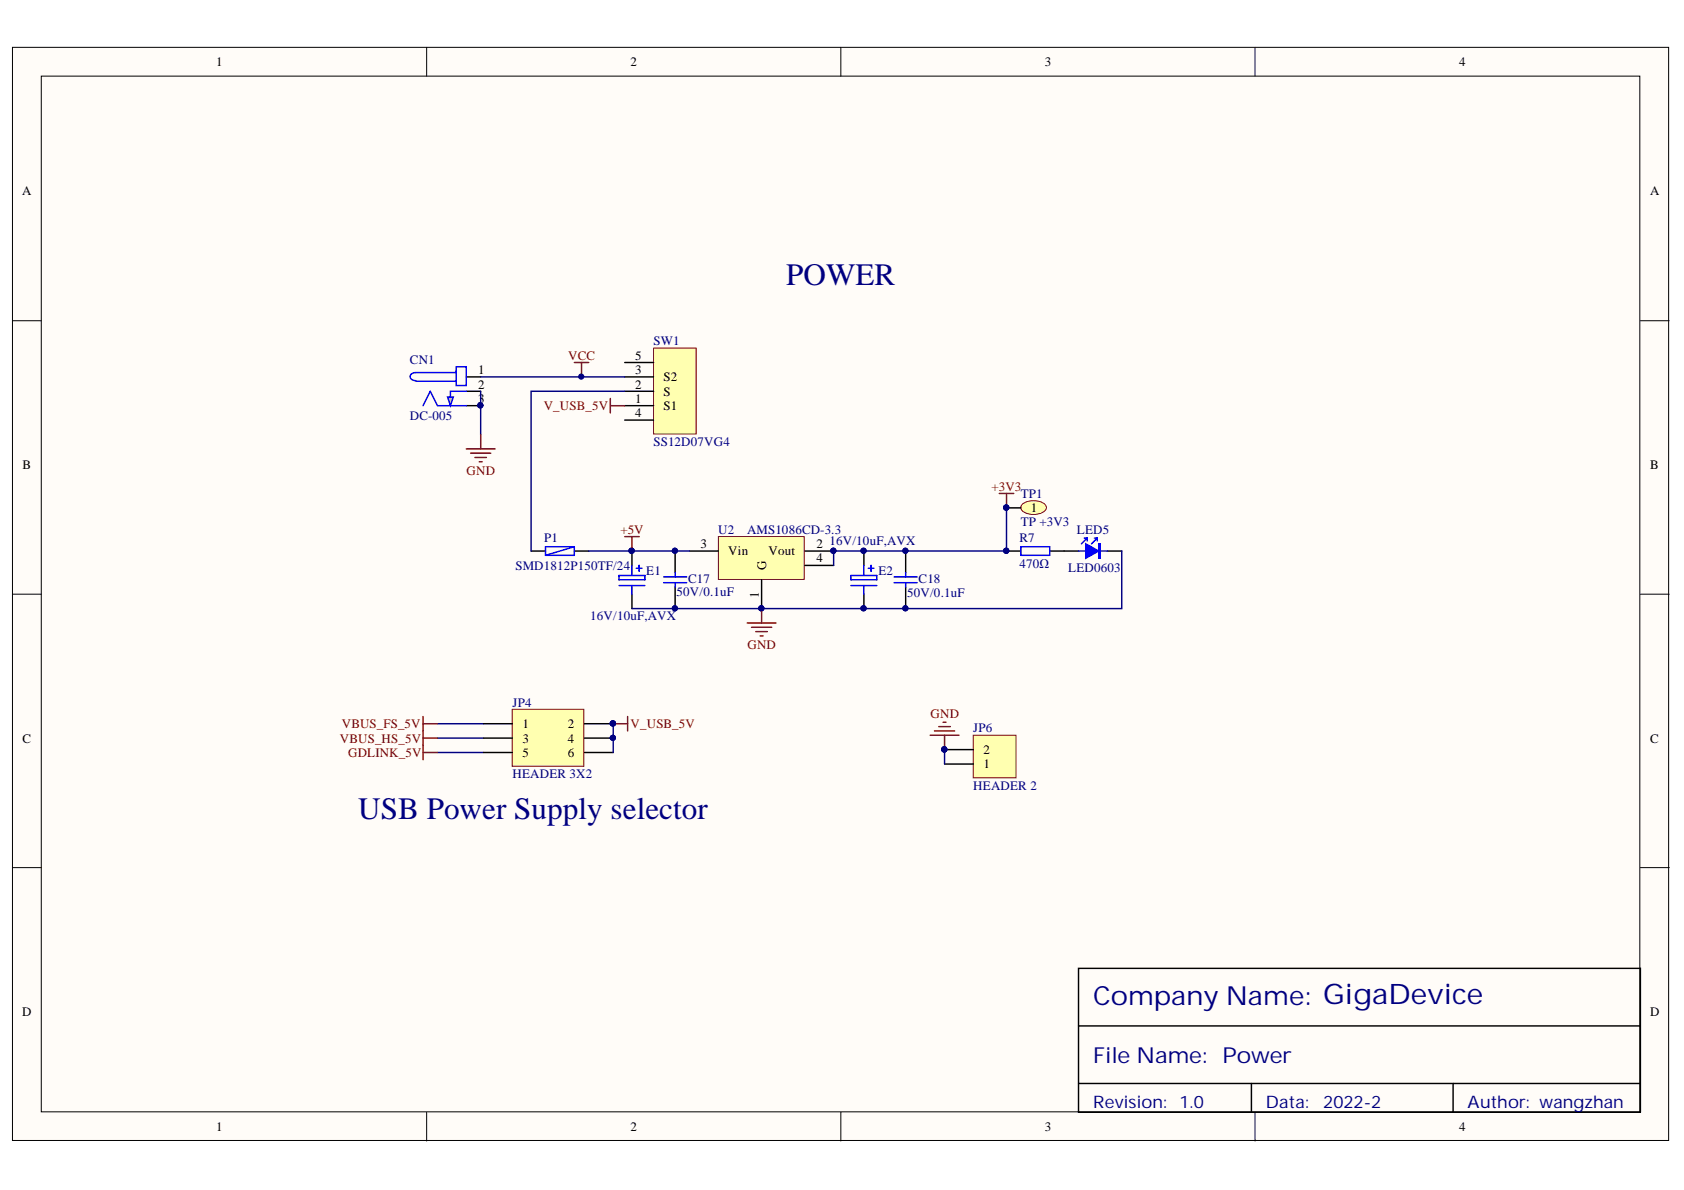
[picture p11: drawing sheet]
<svg xmlns="http://www.w3.org/2000/svg" width="297mm" height="210mm" viewBox="0 0 297 210" stroke-linecap="round" stroke-linejoin="round" font-family="sans-serif">
<defs><g id="words">
<g font-size="5.5" fill="#000080">
<text x="138.7" y="50.3">POWER</text>
<text x="63.2" y="144.5">USB Power Supply selector</text>
</g>
<text font-size="4.6" fill="#000080" x="192.8" y="177.2">Company Name: GigaDevice</text>
<text font-size="3.9" fill="#000080" x="192.8" y="187.6">File Name: Power</text>
<g font-size="3" fill="#000080">
<text x="192.8" y="195.4">Revision:</text>
<text x="208" y="195.4">1.0</text>
<text x="223.3" y="195.4">Data:</text>
<text x="233.4" y="195.4">2022-2</text>
<text x="258.9" y="195.4">Author: wangzhan</text>
</g>
<g font-size="2.3">
<text x="38.1" y="11.7">1</text>
<text x="111.2" y="11.7">2</text>
<text x="184.3" y="11.7">3</text>
<text x="257.4" y="11.7">4</text>
<text x="3.9" y="34.5">A</text>
<text x="291.1" y="34.5">A</text>
<text x="84.3" y="66">1</text>
<text x="112.1" y="63.5">5</text>
<text x="112.1" y="66">3</text>
<text x="84.3" y="71.1">3</text>
<text x="84.3" y="68.5">2</text>
<text x="112.1" y="68.5">2</text>
<text x="112.1" y="71.1">1</text>
<text x="117" y="67.3">S2</text>
<text x="117" y="69.8">S</text>
<text x="112.1" y="73.6">4</text>
<text x="117" y="72.3">S1</text>
<text x="4" y="82.7">B</text>
<text x="291.1" y="82.7">B</text>
<text x="181.8" y="90.3">1</text>
<text x="123.6" y="96.7">3</text>
<text x="128.5" y="97.9">Vin</text>
<text x="135.1" y="100.5" transform="rotate(-90 135.1 100.5)">G</text>
<text x="135.6" y="97.9">Vout</text>
<text x="144" y="96.7">2</text>
<text x="144" y="99.2">4</text>
<text x="133.9" y="105.5" transform="rotate(-90 133.9 105.5)">1</text>
<text x="4" y="131">C</text>
<text x="92.2" y="128.4">1</text>
<text x="92.2" y="131">3</text>
<text x="100.1" y="128.4">2</text>
<text x="100.1" y="131">4</text>
<text x="291.1" y="131">C</text>
<text x="92.2" y="133.5">5</text>
<text x="100.1" y="133.5">6</text>
<text x="173.5" y="135.5">1</text>
<text x="173.5" y="133">2</text>
<text x="3.9" y="179.2">D</text>
<text x="291.1" y="179.2">D</text>
<text x="38.1" y="199.5">1</text>
<text x="111.2" y="199.5">2</text>
<text x="184.3" y="199.5">3</text>
<text x="257.4" y="199.5">4</text>
</g>
<g font-size="2.3" fill="#000080">
<text x="72.3" y="64.2">CN1</text>
<text x="115.3" y="60.9">SW1</text>
<text x="72.3" y="74.1">DC-005</text>
<text x="115.3" y="78.7">SS12D07VG4</text>
<text x="180.1" y="87.8">TP1</text>
<text x="96" y="95.7">P1</text>
<text x="126.7" y="94.1">U2</text>
<text x="131.8" y="94.1">AMS1086CD-3.3</text>
<text x="179.8" y="95.7">R7</text>
<text x="180.1" y="92.9">TP +3V3</text>
<text x="189.9" y="94.1">LED5</text>
<text x="90.9" y="100.5">SMD1812P150TF/24</text>
<text x="114" y="101.5">E1</text>
<text x="146.3" y="96.2">16V/10uF,AVX</text>
<text x="154.9" y="101.5">E2</text>
<text x="179.8" y="100.2">470Ω</text>
<text x="188.4" y="101">LED0603</text>
<text x="119.3" y="105.1">50V/0.1uF</text>
<text x="121.4" y="102.7">C17</text>
<text x="160" y="105.4">50V/0.1uF</text>
<text x="162" y="102.7">C18</text>
<text x="104.1" y="109.4">16V/10uF,AVX</text>
<text x="90.4" y="124.6">JP4</text>
<text x="171.7" y="129.2">JP6</text>
<text x="90.4" y="137.3">HEADER 3X2</text>
<text x="171.7" y="139.3">HEADER 2</text>
</g>
<g font-size="2.3" fill="#800000">
<text x="100.2" y="63.5">VCC</text>
<text x="95.9" y="72.3">V_USB_5V</text>
<text x="82.3" y="83.7">GND</text>
<text x="174.9" y="86.5">+3V3</text>
<text x="109.4" y="94.1">+5V</text>
<text x="131.8" y="114.5">GND</text>
<text x="60" y="131">VBUS_HS_5V</text>
<text x="60.3" y="128.4">VBUS_FS_5V</text>
<text x="111.2" y="128.4">V_USB_5V</text>
<text x="164.2" y="126.7">GND</text>
<text x="61.4" y="133.5">GDLINK_5V</text>
</g>
</g></defs>
<g fill="#fffcf8" stroke="#000" stroke-width=".18">
<path d="M2.2 8.4h292.1v192.8h-292.1z"/>
<path d="M7.3 13.4h281.9v182.7h-281.9z"/>
</g>
<path d="M75.3 8.4v5M148.3 8.4v5M221.4 8.4v5M2.2 56.6h5.1M289.3 56.6h5.1M2.2 104.8h5.1M289.3 104.8h5.1M2.2 153h5.1M289.3 153h5.1M75.3 196.2v5.1M148.3 196.2v5.1M221.4 196.2v5.1" fill="none" stroke="#000" stroke-width=".18"/>
<path d="M190.2 170.8h99.1v25.4h-99.1zM190.2 181h99.1M190.2 191.1h99.1M220.7 191.1v5.1M256.3 191.1v5.1" fill="none" stroke="#000" stroke-width=".25"/>
<path d="M126.7 94.7h15.2v7.5h-15.2z" fill="#ffffb0" stroke="#800000" stroke-width=".18"/>
<path d="M111.5 97.2v2.5M119.1 97.2v3.8M121.6 97.2h5.1M142 97.2h5M142 99.7h5M159.7 97.2v3.8M187.7 97.2h2.5M195.3 97.2h2.6M111.5 104.8v2.5M119.1 103.5v3.8M134.3 102.3v5M159.7 103.5v3.8" fill="none" stroke="#000" stroke-width=".25"/>
<g fill="#000080" stroke="#000080" stroke-width=".18">
<circle cx="134.3" cy="107.3" r=".46"/>
<circle cx="147" cy="97.1" r=".46"/>
<circle cx="111.4" cy="97.1" r=".46"/>
<circle cx="119" cy="107.3" r=".46"/>
<circle cx="119" cy="97.1" r=".46"/>
<circle cx="159.7" cy="107.3" r=".46"/>
<circle cx="159.7" cy="97.1" r=".46"/>
<circle cx="177.5" cy="89.5" r=".46"/>
</g>
<g fill="none" stroke="#00f" stroke-width=".25">
<path d="M111.5 99.7v1.8M112.7 99.7v1M109.2 101.5h4.6v.8h-4.6zM109.2 103.3h4.6M111.5 103.3v1.5M112.2 100.2h1M117.1 101.8h4M117.1 102.8h4M119.1 101v.8M119.1 102.8v.7M157.7 101.8h4.1M157.7 102.8h4.1"/>
<path d="M159.7 101v.8M159.7 102.8v.7"/>
</g>
<path d="M176.3 87h2.5M177.5 87v2.6" fill="none" stroke="#800000" stroke-width=".25"/>
<path d="M191.5 95.9l2.3 1.3-2.3 1.3z" fill="#00f"/>
<path d="M180.1 96.4h5.1v1.6h-5.1zM190.2 97.2h1.3M191.3 94.9h.5M191.5 95.9l2.3 1.3-2.3 1.3zM191.8 94.9l-1 1M191.8 94.9v.5M193 94.9h.5M193.5 94.9l-1 1M193.5 94.9v.5M193.8 95.9h.3v2.6h-.3zM193.9 95.9v2.6M194.1 97.2h1.2" fill="none" stroke="#00f" stroke-width=".25"/>
<path d="M177.5 97.2h2.6M185.2 97.2h2.5" fill="none" stroke="#000" stroke-width=".25"/>
<circle cx="177.5" cy="97.1" r=".46" fill="#000080" stroke="#000080" stroke-width=".18"/>
<path d="M197.9 97.2v10.1h-86.4" fill="none" stroke="#000080" stroke-width=".25"/>
<path d="M180.4 88.9a3.3 3.3 0 0 1 4.1 .3 .9 .9 0 0 1-.6 1.2 3.2 3.2 0 0 1-3.8-.5v-.4z" fill="#ffffb0" stroke="#800000" stroke-width=".18"/>
<path d="M93.7 97.2h2.5M101.3 97.2h2.5M177.5 89.6h2.6" fill="none" stroke="#000" stroke-width=".25"/>
<g fill="#000080" stroke="#000080" stroke-width=".18">
<circle cx="177.5" cy="89.5" r=".46"/>
<circle cx="147" cy="97.1" r=".46"/>
<circle cx="177.5" cy="97.1" r=".46"/>
</g>
<path d="M103.8 97.2h17.8M177.5 89.6v7.6h-30.5v2.5" fill="none" stroke="#000080" stroke-width=".25"/>
<path d="M101.3 96.4v1.6h-5.1M101.3 96.4h-5.1v1.6M101.3 96.4l-5.1 1.6" fill="none" stroke="#00f" stroke-width=".25"/>
<path d="M115.3 61.4h7.5v15.2h-7.5z" fill="#ffffb0" stroke="#800000" stroke-width=".18"/>
<path d="M82.2 66.5h2.6M82.2 69h2.6M82.2 71.6h2.6M110.2 63.9h5.1M110.2 66.5h5.1M110.2 69h5.1M110.2 71.6h5.1M110.2 74.1h5.1" fill="none" stroke="#000" stroke-width=".25"/>
<circle cx="84.7" cy="71.5" r=".46" fill="#000080" stroke="#000080" stroke-width=".18"/>
<path d="M73.4 67.2h7.1M77.2 71.6h5M80.5 64.7h1.7v3.3h-1.7zM80.5 65.5v.2h-7.1a.75 .75 0 0 0-1 .7 .75 .75 0 0 0 .9 .7" fill="none" stroke="#00f" stroke-width=".25"/>
<path d="M78.9 70h1.1l-.6 1.6z" fill="#c0c0c0"/>
<path d="M75.9 69l1.3 2.6zM75.9 69l-1.3 2.6zM78.9 70h1.1l-.6 1.6zM82.2 69h-2.8v1" fill="none" stroke="#00f" stroke-width=".25"/>
<g fill="#000080" stroke="#000080" stroke-width=".18">
<circle cx="84.7" cy="71.5" r=".46"/>
<circle cx="102.5" cy="66.4" r=".46"/>
<circle cx="111.4" cy="97.1" r=".46"/>
</g>
<path d="M84.8 69v7.6M84.8 66.5h25.4" fill="none" stroke="#000080" stroke-width=".25"/>
<path d="M82.2 79.2h5.1M83 79.9h3.6M84.8 76.6v2.6M101.3 63.9h2.5M102.6 63.9v2.6M83.8 80.7h2M84.5 81.5h.5M110.2 94.7h2.5M111.5 94.7v2.5" fill="none" stroke="#800000" stroke-width=".25"/>
<path d="M171.7 129.7h7.5v7.5h-7.5z" fill="#ffffb0" stroke="#800000" stroke-width=".18"/>
<path d="M152.4 97.2v2.5M152.4 104.8v2.5M166.6 134.8h5.1M166.6 132.2h5.1" fill="none" stroke="#000" stroke-width=".25"/>
<g fill="#000080" stroke="#000080" stroke-width=".18">
<circle cx="166.6" cy="132.2" r=".46"/>
<circle cx="134.3" cy="107.3" r=".46"/>
<circle cx="152.3" cy="97.1" r=".46"/>
<circle cx="152.3" cy="107.3" r=".46"/>
</g>
<path d="M131.8 109.9h5.1M132.6 110.6h3.5M133.3 111.4h2.1M134.1 112.2h.5M134.3 107.3v2.6M164.1 129.7h5.1M164.8 128.9h3.6M165.6 128.2h2M166.4 127.4h.5M166.6 129.7v2.5" fill="none" stroke="#800000" stroke-width=".25"/>
<path d="M110.2 69h-16.5v28.2M77.2 127.7h8.1M77.2 130.2h8.1M77.2 132.7h8.1M166.6 132.2v2.6" fill="none" stroke="#000080" stroke-width=".25"/>
<path d="M152.4 99.7v1.8M153.7 99.7v1M150.1 101.5h4.6v.8h-4.6zM150.1 103.3h4.6M152.4 103.3v1.5M153.1 100.2h1.1" fill="none" stroke="#00f" stroke-width=".25"/>
<path d="M90.4 125.1h12.6v10.1h-12.6z" fill="#ffffb0" stroke="#800000" stroke-width=".18"/>
<path d="M85.3 127.7h5.1M85.3 130.2h5.1M85.3 132.7h5.1M103.1 127.7h5.1M103.1 130.2h5.1M103.1 132.7h5.1" fill="none" stroke="#000" stroke-width=".25"/>
<g fill="#000080" stroke="#000080" stroke-width=".18">
<circle cx="108.1" cy="127.6" r=".46"/>
<circle cx="108.1" cy="130.1" r=".46"/>
</g>
<path d="M108.2 127.7v5" fill="none" stroke="#000080" stroke-width=".25"/>
<path d="M107.7 70.3v2.5M107.7 71.6h2.5M74.6 127.7h2.6M74.6 126.4v7.6M74.6 130.2h2.6M74.6 132.7h2.6M108.2 127.7h2.5M110.7 126.4v2.5" fill="none" stroke="#800000" stroke-width=".25"/>
<use href="#words"/>
</svg>
